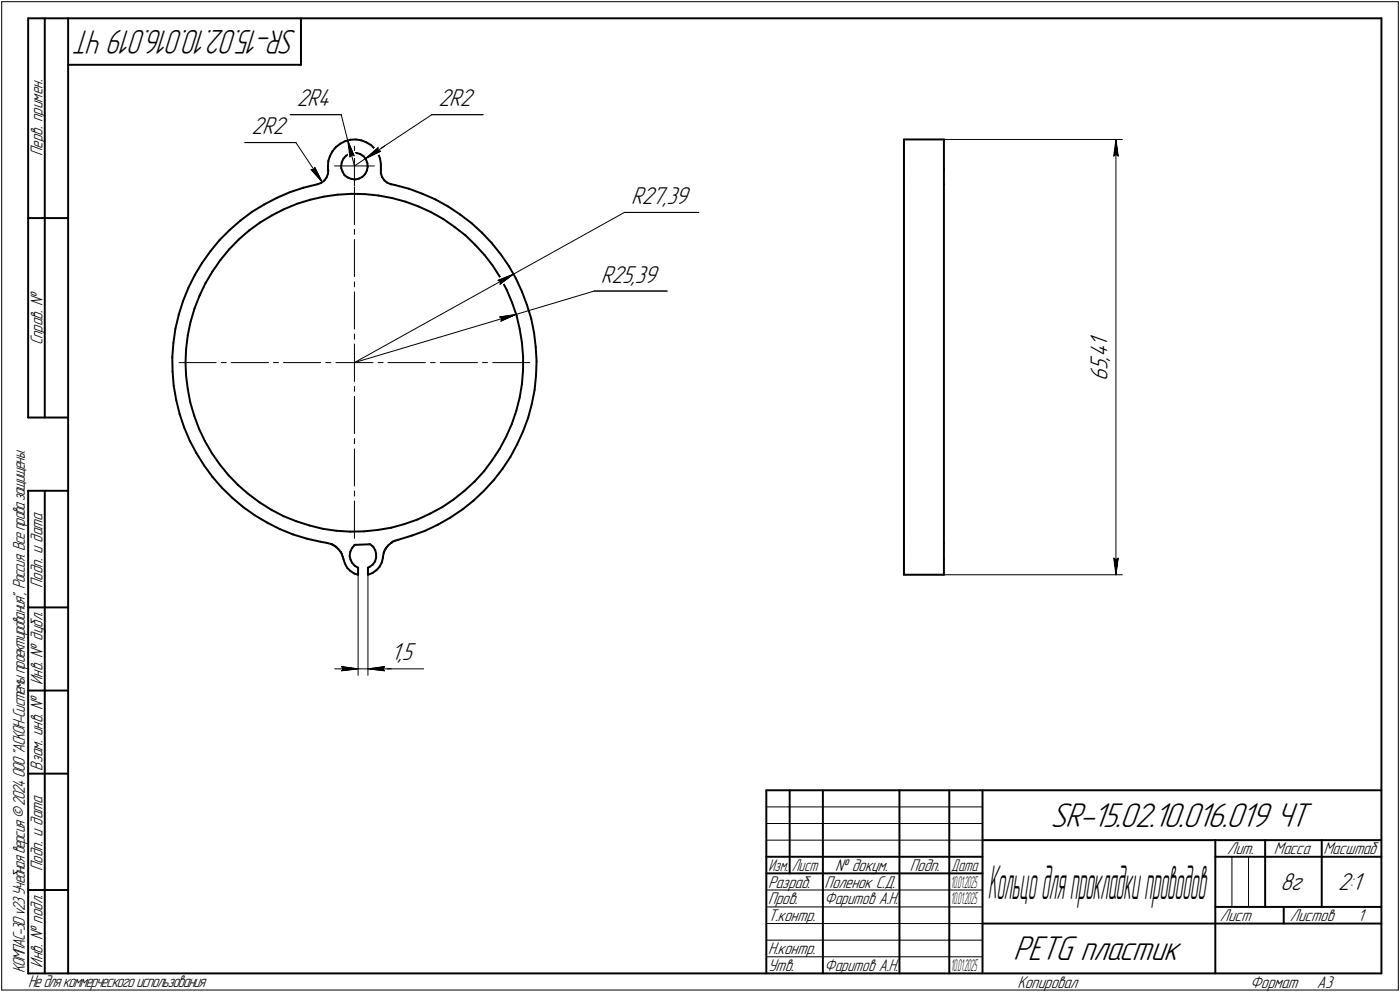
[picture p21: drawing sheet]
<svg xmlns="http://www.w3.org/2000/svg" width="421mm" height="298mm" viewBox="0 0 421 298" stroke-linecap="round" stroke-linejoin="round" font-family="sans-serif">
<defs><g id="words">
<g font-size="14.8">
<text x="297.1" y="270.1">К</text>
<text x="299.7" y="270.1">ольцодляпрокладкипроводов</text>
</g>
<g font-size="10.9">
<text x="315.9" y="248.5">SR-15.02.10.016.019 ЧТ</text>
<text x="304.7" y="288.5">PETG пластик</text>
</g>
<text font-size="10.8" x="89.3" y="9" transform="rotate(-180 89.3 9)">SR-15.02.10.016.019 ЧТ</text>
<g font-size="7.8">
<text x="89.3" y="32">2R4</text>
<text x="131.9" y="32">2R2</text>
<text x="75.7" y="40.3">2R2</text>
<text x="189.8" y="61.3">R27,39</text>
<text x="180.7" y="84.9">R25,39</text>
<text x="333.1" y="107.4" transform="rotate(-90 333.1 107.4)">4</text>
<text x="333.1" y="104.2" transform="rotate(-90 333.1 104.2)">1</text>
<text x="333.1" y="111.2" transform="rotate(-90 333.1 111.2)">5</text>
<text x="333.1" y="108.4" transform="rotate(-90 333.1 108.4)">,</text>
<text x="333.1" y="114.4" transform="rotate(-90 333.1 114.4)">6</text>
<text x="117.7" y="198.4">1,5</text>
<text x="385.1" y="267.5">8г</text>
<text x="402.4" y="267.5">2:1</text>
</g>
<g font-size="5.4">
<text x="12.8" y="46.9" transform="rotate(-90 12.8 46.9)">Перв. примен.</text>
<text x="12.8" y="103.8" transform="rotate(-90 12.8 103.8)">Справ. !</text>
<text x="12.8" y="176.7" transform="rotate(-90 12.8 176.7)">Подп. и дата</text>
<text x="12.8" y="205.8" transform="rotate(-90 12.8 205.8)">Инв. ! дубл.</text>
<text x="12.8" y="231.6" transform="rotate(-90 12.8 231.6)">Взам. инв. !</text>
<text x="369.1" y="256.8">Лит.</text>
<text x="383.1" y="256.8">Масса</text>
<text x="398" y="256.8">Масштаб</text>
<text x="12.8" y="261.7" transform="rotate(-90 12.8 261.7)">Подп. и дата</text>
<text x="251.2" y="261.8">! докум.</text>
<text x="273.6" y="261.8">Подп.</text>
<text x="231" y="266.8">Разраб.</text>
<text x="248" y="266.8">Поленок С.Д.</text>
<text x="231" y="271.8">Пров.</text>
<text x="248" y="271.8">Фаритов А.Н.</text>
<text x="231" y="276.8">Т.контр.</text>
<text x="366.9" y="276.8">Лист</text>
<text x="387.9" y="276.8">Листов</text>
<text x="408.4" y="276.8">1</text>
<text x="231" y="286.8">Н.контр.</text>
<text x="7.5" y="292.5" transform="rotate(-90 7.5 292.5)">КОМПАС-3Dv23Учебнаяверсия©2024ООО&quot;АСКОН-Системыпроектирования&quot;, Россия. Всеправазащищены.</text>
<text x="12.8" y="290.8" transform="rotate(-90 12.8 290.8)">Инв. ! подл.</text>
<text x="231" y="291.8">Утв.</text>
<text x="248" y="291.8">Фаритов А.Н.</text>
<text x="8.5" y="296.7">Недлякоммерческогоиспользования</text>
<text x="306" y="296.8">Копировал</text>
<text x="376" y="296.8">Формат</text>
<text x="396" y="296.8">A3</text>
</g>
<g font-size="5.3">
<text x="231.1" y="261.8">Изм.</text>
<text x="238.1" y="261.8">Лист</text>
<text x="286.1" y="261.8">Дата</text>
</g>
<g font-size="5.1">
<text x="286" y="266.8">1</text>
<text x="286.7" y="266.8">0.01.2025</text>
<text x="286" y="271.8">1</text>
<text x="286.7" y="271.8">0.01.2025</text>
<text x="286" y="291.8">1</text>
<text x="286.7" y="291.8">0.01.2025</text>
</g>
</g></defs>
<g fill="none" stroke="#000" stroke-width=".59">
<path d="M8.5 5.5v120zM8.5 5.5h12zM13.5 5.5v120zM20.5 5.5v287zM20.5 5.5h395zM20.5 19.5h70zM90.5 5.5v14zM415.5 5.5v287zM83.3 59.4l3.9-1.7zM87.2 57.7l4.2-1.3zM91.4 56.4l4.1-1zM95.5 55.4l1.1-.5z"/>
<path d="M96.6 54.9l.9-.6zM97.4 59.1l4.1-.6zM98.2 53.3l-.7 1zM98.6 52.2l-.4 1.1zM98.6 51l.1 .1zM98.6 50.1v.9zM98.7 51.1l-.1 1.1zM98.7 48.4l-.1 1.7zM99.2 46.9l-.5 1.5zM100 45.5l-.8 1.4zM101 44.2l1.4-1zM101 44.2l-1 1.3z"/>
<path d="M101.5 58.5l4.2-.2zM102.4 43.2l1.4-.8zM102.6 50.5l.4 1.1zM102.6 49.9v.6zM102.8 48.8l-.2 1.1zM103 51.6l.6 1.1zM103.3 47.7l-.5 1.1zM103.6 52.7l1 .6zM103.8 42.4l1.6-.4zM104.1 46.8l-.8 .9zM104.1 46.8l.9-.6zM104.6 53.3l1.1 .5z"/>
<path d="M105 46.2l1.2-.2zM105.4 42l1.6-.1zM105.7 58.3h4zM105.7 53.8l1.1 .1zM106.2 46h1.1zM106.8 53.9l1.1-.2zM107 41.9l1.6 .3zM107.3 46l1.1 .3zM107.9 53.7l1.1-.5zM108.4 46.3l1 .7zM108.6 42.2l1.6 .6zM109.4 47l.7 .9z"/>
<path d="M109.7 58.3l4.2 .5zM109.8 52.3l-.8 .9zM110.1 47.9l.4 1.1zM110.2 42.8l1.4 .8zM110.3 51.3l-.5 1zM110.5 49l.1 1.1zM110.6 50.1l-.3 1.2zM111.6 43.6l1.2 1.2zM112.8 44.8l.9 1.3zM113.7 46.1l.6 1.6zM113.9 58.8l4 .7zM114.3 47.7l.3 1.6z"/>
<path d="M114.6 49.3v1.7zM114.6 51v1.1zM114.6 52.1l.3 1.1zM114.9 53.2l.7 1zM115.6 54.2l.8 .7zM116.4 54.9l1.1 .5zM117.5 55.4h.2zM117.7 55.4l1.2 .2zM117.9 59.5l4.1 1.1zM118.9 55.6l4.1 1.1zM123 56.7l4.1 1.6zM127.1 58.3l3.9 1.6z"/>
<path d="M131 59.9l3.8 2.2zM271.9 41.9h12zM271.9 41.9v9.1zM271.9 55.4v107.8zM271.9 51v4.4zM283.9 55.4v107.8zM283.9 51v4.4zM283.9 41.9v9.1zM8.5 65.5h12zM60.8 79l-2.2 3.6zM63.3 75.4l-2.5 3.6zM66 72.1l-2.7 3.3z"/>
<path d="M66.3 78.1l-2.4 3.4zM68.9 74.9l-2.6 3.2zM69.1 69.1l3.2-2.8zM69.1 69.1l-3.1 3zM71.8 72l-2.9 2.9zM71.8 72l3.1-2.7zM72.3 66.3l3.5-2.6zM74.9 69.3l3.4-2.5zM75.8 63.7l3.6-2.2zM78.3 66.8l3.6-2.1zM79.4 61.5l3.9-2.1zM81.9 64.7l3.6-1.9z"/>
<path d="M85.5 62.8l3.9-1.6zM89.4 61.2l3.9-1.2zM93.3 60l4.1-.9zM122 60.6l3.9 1.5zM125.9 62.1l3.7 1.7zM129.6 63.8l3.7 2zM133.3 65.8l3.4 2.4zM134.8 62.1l3.5 2.3zM136.7 68.2l3.3 2.5zM138.3 64.4l3.5 2.7zM140 70.7l2.9 2.9zM141.8 67.1l3.1 2.8z"/>
<path d="M142.9 73.6l2.8 3zM144.9 69.9l3 3.2zM145.7 76.6l2.6 3.3zM147.9 73.1l2.7 3.4zM148.3 79.9l2.2 3.5zM150.6 76.5l2.5 3.5zM52.7 98.8l-.5 4.2zM53.8 94.6l-1.1 4.2zM55 90.5l-1.2 4.1zM56.6 86.5l-1.6 4zM57.3 96.7l-.8 4.1zM58.5 92.7l-1.2 4z"/>
<path d="M58.6 82.6l-2 3.9zM60 88.8l-1.5 3.9zM61.8 85.1l-1.8 3.7zM63.9 81.5l-2.1 3.6zM150.5 83.4l1.9 3.7zM152.4 87.1l1.6 3.8zM153.1 80l2.1 3.7zM154 90.9l1.4 3.9zM155.2 83.7l1.8 3.9zM155.4 94.8l.9 4.1zM156.3 98.9l.7 4.1zM157 87.6l1.5 4.1z"/>
<path d="M158.5 91.7l1.3 4.1zM159.8 95.8l.8 4.2zM160.6 100l.5 4.3zM51.8 107.4l.1 4.3zM51.9 111.7l.3 4.2zM52.2 103l-.4 4.4zM52.2 115.9l.8 4.3zM55.8 109l.2 3.9zM56 104.9l-.2 4.1zM56 112.9l.5 4zM56.5 100.8l-.5 4.1zM56.5 116.9l.7 4.1z"/>
<path d="M156.3 119.5l-1 3.9zM157 103l.3 4.1zM157 115.4l-.7 4.1zM157.3 107.1v4.2zM157.3 111.3l-.3 4.1zM160.8 117.2l-.9 4.2zM161.1 104.3l.3 4.2zM161.2 112.9l-.4 4.3zM161.4 108.5l-.2 4.4zM8.5 125.5h12zM53 120.2l1 4.2zM54 124.4l1.4 4z"/>
<path d="M55.4 128.4l1.7 4zM57.1 132.4l2 3.8zM57.2 121l1.2 4zM58.4 125l1.5 3.9zM59.1 136.2l2.3 3.7zM59.9 128.9l1.7 3.7zM61.4 139.9l2.5 3.4zM61.6 132.6l2.2 3.6zM63.8 136.2l2.3 3.4zM66.1 139.6l2.6 3.2zM148 138.3l-2.5 3.3zM150.3 134.9l-2.3 3.4z"/>
<path d="M152.2 131.2l-1.9 3.7zM153.5 137.3l-2.4 3.6zM153.9 127.4l-1.7 3.8zM155.3 123.4l-1.4 4zM155.5 133.5l-2 3.8zM157.3 129.6l-1.8 3.9zM158.8 125.6l-1.5 4zM159.9 121.4l-1.1 4.2zM8.5 147.5v145zM8.5 147.5h12zM13.5 147.5v145zM63.9 143.3l2.8 3.3z"/>
<path d="M66.7 146.6l3.1 3zM68.7 142.8l2.9 3zM69.8 149.6l3.4 2.8zM71.6 145.8l3.2 2.7zM73.2 152.4l3.4 2.5zM74.8 148.5l3.3 2.5zM76.6 154.9l3.7 2.2zM78.1 151l3.4 2.2zM80.3 157.1l3.9 1.9zM81.5 153.2l3.8 1.9zM84.2 159l3.9 1.6zM85.3 155.1l3.8 1.5z"/>
<path d="M89.1 156.6l3.9 1.3zM93 157.9l4.1 1zM97.1 158.9l4.1 .6zM101.2 159.5l4.1 .3zM105.3 159.8l4.2-.1zM109.5 159.7l4.1-.4zM113.6 159.3l4.1-.7zM117.7 158.6l4-1.1zM121.7 157.5l3.9-1.4zM125.6 156.1l3.8-1.8zM127.8 159.5l3.9-1.9zM129.4 154.3l3.6-1.9z"/>
<path d="M131.7 157.6l3.8-2.1zM133 152.4l3.4-2.3zM135.5 155.5l3.6-2.4zM136.4 150.1l3.3-2.6zM139.1 153.1l3.3-2.6zM139.7 147.5l3-2.8zM142.4 150.5l3.1-3zM145.5 141.6l-2.8 3.1zM148.5 144.3l-3 3.2zM151.1 140.9l-2.6 3.4zM88.1 160.6l4.2 1.3zM92.3 161.9l4.1 .9z"/>
<path d="M96.4 162.8l1.9 .4zM98.3 163.2l1.4 .3zM99.7 163.5h.1M99.7 163.6h.1M99.8 163.6l.2 .1zM100 163.7l.4 .2zM100.4 163.9l.4 .3zM100.8 164.2h.1M100.9 164.3h.2zM101.1 164.3l.2 .2zM101.3 164.5l.4 .4zM101.7 164.9l.7 1z"/>
<path d="M102.4 165.9h.1M102.5 165.9l.1 .2zM102.6 166.1l.2 .4zM102.8 166.5l.2 .7zM103 167.2l.3 .8zM103.3 168l.4 1.3zM103.7 169.3l.7 1.3zM104.4 170.6l1 1zM105.2 167l.2 1.1zM105.3 165.9l-.1 1.1zM105.4 171.6l1.2 .8zM105.4 168.1l.5 1.1z"/>
<path d="M105.8 164.8l-.5 1.1zM105.9 169.2l.8 .8zM106.5 163.9l-.7 .9zM106.5 163.9l.2-.2zM106.6 172.4l1.1 .3zM106.7 163.7l4.3-.1zM106.7 170l1 .6zM107.7 170.6v2.1zM110.7 170.6v2.1zM110.7 170.6l.5-.3zM110.7 172.7l1.3-.5zM111 163.6h.3z"/>
<path d="M111.2 170.3l.9-.6zM111.3 163.6l1 .7zM112 172.2l1.2-.8zM112.3 164.3l.6 1.1zM112.8 168.7l-.7 1zM112.9 165.4l.2 1.1zM113.1 166.5v1.1zM113.1 167.6l-.3 1.1zM114.1 170.3l-.9 1.1zM114.8 169.1l-.7 1.2zM115.1 167.7l-.3 1.4zM115.1 167.5v.2z"/>
<path d="M115.4 166.1l-.3 1.4zM115.4 166.1h.1M115.5 166.1h.1M115.5 166h.1M115.6 165.7l-.1 .2zM115.7 165.3l-.1 .4zM116 164.8l-.3 .5zM116 164.8h.1M116.1 164.8h.1M116.2 164.6l-.1 .2zM116.2 164.6l.1-.2zM116.8 163.9l-.5 .5z"/>
<path d="M116.8 163.9l.8-.7zM117.6 163.2h.1M117.7 163.2h.1M117.7 163.1l.2-.1zM117.9 163l.3-.3zM118.2 162.7l.7-.2zM118.9 162.5l.8-.3zM119.7 162.2l4.2-1.2zM123.9 161l3.9-1.5zM271.9 172.7h12zM271.9 168v4.7zM271.9 163.2v4.8z"/>
<path d="M283.9 163.2v4.8zM283.9 168v4.7zM8.5 182.5h12zM8.5 207.5h12zM8.5 232.5h12zM230.5 237.5h185zM230.5 237.5v55zM237.5 237.5v25zM247.5 237.5v55zM270.5 237.5v55zM285.5 237.5v55zM295.5 237.5v55z"/>
<path d="M230.5 257.5h65zM295.5 252.5h120zM365.5 252.5v40zM365.5 257.5h15zM380.5 252.5v20zM380.5 257.5h35zM397.5 252.5v20zM8.5 267.5h12zM230.5 262.5h65zM295.5 277.5h70zM365.5 277.5h50zM365.5 272.5h50z"/>
<path d="M386.1 272.5v5zM8.5 292.5h12zM20.5 292.5h395z"/>
</g>
<g fill="none" stroke="#000" stroke-width=".3">
<path d="M.5 .5v297zM.5 .5h420zM420.5 .5v297zM87.3 34.5h15.3zM102.6 34.5l2 7.7zM129.9 34.5h15.4zM73.7 42.8h15.3zM89 42.8l7.9 12zM93.6 51l3.3 3.8zM93.6 51l.8 .1zM94.7 50.3l-.3 .8zM94.7 50.3l2.2 4.5z"/>
<path d="M100.6 49.9h6zM104.6 42.2l1.9 4.6zM104.6 42.2l.6 5zM104.6 42.2l2 7.7zM105.7 46.5l.8 .3zM105.7 46.5l-.5 .7zM106.6 56.2v11.3zM106.6 49.9h6zM106.6 49.9v6zM106.6 43.9v6zM106.6 49.9l3.3-2.2zM109.9 47.7l20-13.2z"/>
<path d="M109.9 47.7l4.6-2.2zM109.9 47.7l3.8-3.3zM109.9 47.7l5.8-3.8zM113.7 45.2l.8 .3zM113.7 44.4v.8zM283.9 41.9h53.7zM334.9 46.9l.7-.5zM335.6 41.9l.7 5zM335.6 46.4l.7 .5zM335.6 41.9l-.7 5zM335.6 41.9v130.8zM106.6 68.9v1.5z"/>
<path d="M106.6 72v11.1zM187.8 63.8h22.3zM106.6 84.7v1.5zM106.6 87.7v11.2zM149.8 84.2l.7 .4zM149.8 84.2l4.6-1.8zM150.3 95.2l.7 .6zM150.3 95.2l4.9-.7zM150.4 85.4l4-3zM150.5 84.6l-.1 .8zM150.6 96.5l4.6-2zM151 95.8l-.4 .7z"/>
<path d="M154.4 82.4l33.4-18.6zM155.2 94.5l23.5-7zM178.7 87.5h22zM53.8 109h11.2zM66.5 109h1.6zM69.5 109h11.3zM82.2 109h1.5zM85.3 109h11.1zM98 109h1.5zM101 109h5.6zM106.6 109h5.6zM106.6 119.1v11.2z"/>
<path d="M106.6 116.1v1.5zM106.6 109v5.6zM106.6 100.4v1.5zM106.6 103.4v5.6zM106.6 109l48.6-14.5zM106.6 109l47.8-26.6zM113.7 109h1.5zM116.7 109h11.2zM129.5 109h1.4zM132.4 109h11.2zM145.1 109h1.5zM148.2 109h11.1z"/>
<path d="M106.6 134.9v11.1zM106.6 131.8v1.5zM106.6 150.5v11.3zM106.6 147.6v1.5zM107.7 172.7v30.2zM110.7 172.7v30.2zM283.9 172.7h53.7zM334.9 167.7l.7 5zM334.9 167.7l.7 .5zM335.6 168.2l.7-.5zM336.3 167.7l-.7 5zM100.7 201h7z"/>
<path d="M102.7 200.3l5 .7zM102.7 200.3l.5 .7zM102.7 201.6l5-.6zM103.2 201l-.5 .6zM107.7 201h3zM110.7 201h5zM110.7 201l5 .6zM110.7 201l5-.7zM110.7 201h7zM115.1 201l.6 .6zM115.7 201h11.7zM115.7 200.3l-.6 .7z"/>
<path d="M230.5 247.5h65zM230.5 252.5h65zM230.5 242.5h65zM370.5 257.5v15zM375.5 257.5v15zM230.5 267.5h65zM230.5 272.5h65zM230.5 277.5h65zM.5 297.5h420zM230.5 282.5h65zM230.5 287.5h65z"/>
</g>
<g fill="#fff" stroke="#fff" stroke-width=".3">
<path d="M152.8 94.4h1.5zM152.3 94.5h2.9zM151.8 94.6h3.3zM151.2 94.7h3.8zM150.7 94.7h4.2zM150.2 94.8h4.7zM149.6 94.9h5.1zM149.7 95h4.9zM149.7 95.1h4.8zM149.7 95.2h4.7zM149.8 95.2h4.5zM149.8 95.3h4.4zM149.8 95.4h4.3zM149.8 95.5h4.2zM149.9 95.6h4zM149.9 95.7h3.9zM149.9 95.8h3.7zM149.9 95.8h3.5zM149.9 95.9h3.3zM149.9 96h3.1zM149.9 96.1h2.9zM150 96.2h2.7zM150 96.3h2.5zM150 96.4h2.2zM150.1 96.4h2zM150.1 96.5h1.8zM150.1 96.6h1.5zM150.2 96.7h1.3zM150.2 96.8h1.1zM150.2 96.9h.9zM150.3 96.9h.6zM150.3 97h.4zM150.3 97.1h.2z"/>
<path d="M180.8 79.3h17.9zM180.8 79.4h17.9zM180.8 79.5h17.9zM180.8 79.6h17.9zM180.8 79.7h17.9zM180.8 79.8h17.9zM180.8 79.8h17.9zM180.8 79.9h17.9zM180.8 80h17.9zM180.8 80.1h17.9zM180.8 80.2h17.9zM180.8 80.3h17.9zM180.8 80.3h17.9zM180.8 80.4h17.9zM180.8 80.5h17.9zM180.8 80.6h17.9zM180.8 80.7h17.9zM180.8 80.8h17.9zM180.8 80.9h17.9zM180.8 80.9h17.9zM180.8 81h17.9zM180.8 81.1h17.9zM180.8 81.2h17.9zM180.8 81.3h17.9zM180.8 81.4h17.9zM180.8 81.4h17.9zM180.8 81.5h17.9zM180.8 81.6h17.9zM180.8 81.7h17.9zM180.8 81.8h17.9zM180.8 81.9h17.9zM180.8 82h17.9zM180.8 82h17.9zM180.8 82.1h17.9zM180.8 82.2h17.9zM180.8 82.3h17.9zM180.8 82.4h17.9zM180.8 82.5h17.9zM180.8 82.5h17.9zM180.8 82.6h17.9zM180.8 82.7h17.9zM180.8 82.8h17.9zM180.8 82.9h17.9zM180.8 83h17.9zM180.8 83.1h17.9zM180.8 83.1h17.9zM180.8 83.2h17.9zM180.8 83.3h17.9zM180.8 83.4h17.9zM180.8 83.5h17.9zM180.8 83.6h17.9zM180.8 83.7h17.9zM180.8 83.7h17.9zM180.8 83.8h17.9zM180.8 83.9h17.9zM180.8 84h17.9zM180.8 84.1h17.9zM180.8 84.2h17.9zM180.8 84.2h17.9zM180.8 84.3h17.9zM180.8 84.4h17.9zM180.8 84.5h17.9zM180.8 84.6h17.9zM180.8 84.7h17.9zM180.8 84.8h17.9zM180.8 84.8h17.9zM180.8 84.9h17.9zM180.8 85h17.9zM180.8 85.1h17.9zM180.8 85.2h17.9zM180.8 85.3h17.9zM180.8 85.3h17.9zM180.8 85.4h17.9zM180.8 85.5h17.9zM180.8 85.6h17.9zM180.8 85.7h17.9zM180.8 85.8h17.9zM180.8 85.9h17.9zM180.8 85.9h17.9zM180.8 86h17.9zM180.8 86.1h17.9zM180.8 86.2h17.9zM180.8 86.3h17.9zM180.8 86.4h17.9z"/>
<path d="M153.8 82.5h.6zM153.2 82.5h1.1zM152.6 82.6h1.7zM152.4 82.7h1.8zM152.1 82.8h2.1zM152 82.9h2.1zM151.7 83h2.3zM151.5 83.1h2.4zM151.3 83.1h2.5zM151 83.2h2.8zM150.8 83.3h3zM150.6 83.4h3.1zM150.4 83.5h3.2zM150.2 83.6h3.4zM149.9 83.7h3.6zM149.7 83.7h3.7zM149.5 83.8h3.8zM149.3 83.9h3.9zM149 84h4.2zM149.1 84.1h4zM149.2 84.2h3.7zM149.2 84.2h3.6zM149.3 84.3h3.4zM149.3 84.4h3.3zM149.4 84.5h3.1zM149.4 84.6h2.9zM149.4 84.7h2.8zM149.4 84.8h2.7zM149.5 84.8h2.5zM149.5 84.9h2.4zM149.6 85h2.1zM149.6 85.1h2zM149.7 85.2h1.9zM149.8 85.3h1.6zM149.8 85.3h1.5zM149.9 85.4h1.3zM149.9 85.5h1.1zM149.9 85.6h1.1zM150 85.7h.8zM150 85.8h.7zM150.1 85.9h.5zM150.1 85.9h.4zM150.2 86h.2z"/>
<path d="M189.8 55.7h18.4zM189.8 55.8h18.4zM189.8 55.9h18.4zM189.8 56h18.4zM189.8 56h18.4zM189.8 56.1h18.4zM189.8 56.2h18.4zM189.8 56.3h18.4zM189.8 56.4h18.4zM189.8 56.5h18.4zM189.8 56.6h18.4zM189.8 56.6h18.4zM189.8 56.7h18.4zM189.8 56.8h18.4zM189.8 56.9h18.4zM189.8 57h18.4zM189.8 57.1h18.4zM189.8 57.1h18.4zM189.8 57.2h18.4zM189.8 57.3h18.4zM189.8 57.4h18.4zM189.8 57.5h18.4zM189.8 57.6h18.4zM189.8 57.7h18.4zM189.8 57.7h18.4zM189.8 57.8h18.4zM189.8 57.9h18.4zM189.8 58h18.4zM189.8 58.1h18.4zM189.8 58.2h18.4zM189.8 58.3h18.4zM189.8 58.3h18.4zM189.8 58.4h18.4zM189.8 58.5h18.4zM189.8 58.6h18.4zM189.8 58.7h18.4zM189.8 58.8h18.4zM189.8 58.8h18.4zM189.8 58.9h18.4zM189.8 59h18.4zM189.8 59.1h18.4zM189.8 59.2h18.4zM189.8 59.3h18.4zM189.8 59.4h18.4zM189.8 59.4h18.4zM189.8 59.5h18.4zM189.8 59.6h18.4zM189.8 59.7h18.4zM189.8 59.8h18.4zM189.8 59.9h18.4zM189.8 59.9h18.4zM189.8 60h18.4zM189.8 60.1h18.4zM189.8 60.2h18.4zM189.8 60.3h18.4zM189.8 60.4h18.4zM189.8 60.5h18.4zM189.8 60.5h18.4zM189.8 60.6h18.4zM189.8 60.7h18.4zM189.8 60.8h18.4zM189.8 60.9h18.4zM189.8 61h18.4zM189.8 61h18.4zM189.8 61.1h18.4zM189.8 61.2h18.4zM189.8 61.3h18.4zM189.8 61.4h18.4zM189.8 61.5h18.4zM189.8 61.6h18.4zM189.8 61.6h18.4zM189.8 61.7h18.4zM189.8 61.8h18.4zM189.8 61.9h18.4zM189.8 62h18.4zM189.8 62.1h18.4zM189.8 62.1h18.4zM189.8 62.2h18.4zM189.8 62.3h18.4zM189.8 62.4h18.4zM189.8 62.5h18.4zM189.8 62.6h18.4zM189.8 62.7h18.4zM189.8 62.7h18.4z"/>
<path d="M113.8 43.7h.2zM113.7 43.8h.3zM113.6 43.9h.4zM113.5 43.9h.6zM113.5 44h.7zM113.3 44.1h.9zM113.2 44.2h1.1zM113.1 44.3h1.2zM113 44.4h1.4zM112.9 44.4h1.6zM112.9 44.5h1.6zM112.7 44.6h1.9zM112.6 44.7h2zM112.5 44.8h2.1zM112.4 44.9h2.3zM112.4 45h2.3zM112.3 45h2.5zM112.1 45.1h2.8zM112 45.2h2.9zM111.9 45.3h3.1zM111.8 45.4h3.3zM111.8 45.5h3.3zM111.7 45.6h3.4zM111.5 45.6h3.7zM111.4 45.7h3.8zM111.3 45.8h3.8zM111.3 45.9h3.6zM111.2 46h3.5zM111 46.1h3.6zM111 46.1h3.4zM110.9 46.2h3.3zM110.8 46.3h3.2zM110.8 46.4h3.1zM110.7 46.5h3zM110.7 46.6h2.8zM110.7 46.7h2.6zM110.6 46.7h2.5zM110.5 46.8h2.4zM110.5 46.9h2.3zM110.4 47h2.2zM110.3 47.1h2.1zM110.3 47.2h2zM110.2 47.2h1.9zM110.2 47.3h1.6zM110.2 47.4h1.2zM110.1 47.5h.8zM110 47.6h.4z"/>
<path d="M131.9 26.3h11.4zM131.9 26.4h11.4zM131.9 26.5h11.4zM131.9 26.6h11.4zM131.9 26.7h11.4zM131.9 26.8h11.4zM131.9 26.8h11.4zM131.9 26.9h11.4zM131.9 27h11.4zM131.9 27.1h11.4zM131.9 27.2h11.4zM131.9 27.3h11.4zM131.9 27.3h11.4zM131.9 27.4h11.4zM131.9 27.5h11.4zM131.9 27.6h11.4zM131.9 27.7h11.4zM131.9 27.8h11.4zM131.9 27.9h11.4zM131.9 27.9h11.4zM131.9 28h11.4zM131.9 28.1h11.4zM131.9 28.2h11.4zM131.9 28.3h11.4zM131.9 28.4h11.4zM131.9 28.4h11.4zM131.9 28.5h11.4zM131.9 28.6h11.4zM131.9 28.7h11.4zM131.9 28.8h11.4zM131.9 28.9h11.4zM131.9 29h11.4zM131.9 29h11.4zM131.9 29.1h11.4zM131.9 29.2h11.4zM131.9 29.3h11.4zM131.9 29.4h11.4zM131.9 29.5h11.4zM131.9 29.5h11.4zM131.9 29.6h11.4zM131.9 29.7h11.4zM131.9 29.8h11.4zM131.9 29.9h11.4zM131.9 30h11.4zM131.9 30.1h11.4zM131.9 30.1h11.4zM131.9 30.2h11.4zM131.9 30.3h11.4zM131.9 30.4h11.4zM131.9 30.5h11.4zM131.9 30.6h11.4zM131.9 30.6h11.4zM131.9 30.7h11.4zM131.9 30.8h11.4zM131.9 30.9h11.4zM131.9 31h11.4zM131.9 31.1h11.4zM131.9 31.2h11.4zM131.9 31.2h11.4zM131.9 31.3h11.4zM131.9 31.4h11.4zM131.9 31.5h11.4zM131.9 31.6h11.4zM131.9 31.7h11.4zM131.9 31.7h11.4zM131.9 31.8h11.4zM131.9 31.9h11.4zM131.9 32h11.4zM131.9 32.1h11.4zM131.9 32.2h11.4zM131.9 32.3h11.4zM131.9 32.3h11.4zM131.9 32.4h11.4zM131.9 32.5h11.4zM131.9 32.6h11.4zM131.9 32.7h11.4zM131.9 32.8h11.4zM131.9 32.9h11.4zM131.9 32.9h11.4zM131.9 33h11.4zM131.9 33.1h11.4zM131.9 33.2h11.4zM131.9 33.3h11.4zM131.9 33.4h11.4zM131.9 33.4h11.4z"/>
<path d="M117.7 192.9h7.8zM117.7 193h7.8zM117.7 193h7.8zM117.7 193.1h7.8zM117.7 193.2h7.8zM117.7 193.3h7.8zM117.7 193.4h7.8zM117.7 193.5h7.8zM117.7 193.5h7.8zM117.7 193.6h7.8zM117.7 193.7h7.8zM117.7 193.8h7.8zM117.7 193.9h7.8zM117.7 194h7.8zM117.7 194.1h7.8zM117.7 194.1h7.8zM117.7 194.2h7.8zM117.7 194.3h7.8zM117.7 194.4h7.8zM117.7 194.5h7.8zM117.7 194.6h7.8zM117.7 194.6h7.8zM117.7 194.7h7.8zM117.7 194.8h7.8zM117.7 194.9h7.8zM117.7 195h7.8zM117.7 195.1h7.8zM117.7 195.2h7.8zM117.7 195.2h7.8zM117.7 195.3h7.8zM117.7 195.4h7.8zM117.7 195.5h7.8zM117.7 195.6h7.8zM117.7 195.7h7.8zM117.7 195.7h7.8zM117.7 195.8h7.8zM117.7 195.9h7.8zM117.7 196h7.8zM117.7 196.1h7.8zM117.7 196.2h7.8zM117.7 196.3h7.8zM117.7 196.3h7.8zM117.7 196.4h7.8zM117.7 196.5h7.8zM117.7 196.6h7.8zM117.7 196.7h7.8zM117.7 196.8h7.8zM117.7 196.8h7.8zM117.7 196.9h7.8zM117.7 197h7.8zM117.7 197.1h7.8zM117.7 197.2h7.8zM117.7 197.3h7.8zM117.7 197.4h7.8zM117.7 197.4h7.8zM117.7 197.5h7.8zM117.7 197.6h7.8zM117.7 197.7h7.8zM117.7 197.8h7.8zM117.7 197.9h7.8zM117.7 198h7.8zM117.7 198h7.8zM117.7 198.1h7.8zM117.7 198.2h7.8zM117.7 198.3h7.8zM117.7 198.4h7.8zM117.7 198.5h7.8zM117.7 198.5h7.8zM117.7 198.6h7.8zM117.7 198.7h7.8zM117.7 198.8h7.8zM117.7 198.9h7.8zM117.7 199h7.8zM117.7 199.1h7.8zM117.7 199.1h7.8zM117.7 199.2h7.8zM117.7 199.3h7.8zM117.7 199.4h7.8zM117.7 199.5h7.8zM117.7 199.6h7.8zM117.7 199.6h7.8zM117.7 199.7h7.8zM117.7 199.8h7.8zM117.7 199.9h7.8z"/>
<path d="M115.6 199.8h.6zM115 199.9h1.2zM114.3 200h1.9zM113.7 200.1h2.5zM113.1 200.2h3.1zM112.4 200.2h3.8zM112.3 200.3h3.9zM112.1 200.4h4.1zM111.8 200.5h4.4zM111.7 200.6h4.5zM111.5 200.7h4.7zM111.3 200.7h4.9zM111.1 200.8h5.1zM110.9 200.9h5.3zM110.7 201h5.5zM110.9 201.1h5.3zM111.2 201.2h5zM111.3 201.3h4.9zM111.6 201.3h4.6zM111.8 201.4h4.4zM112 201.5h4.2zM112.3 201.6h3.9zM112.4 201.7h3.8zM113.1 201.8h3.1zM113.7 201.8h2.5zM114.3 201.9h1.9zM115 202h1.2zM115.6 202.1h.6z"/>
<path d="M102.2 199.8h.7zM102.2 199.9h1.3zM102.2 200h1.9zM102.2 200.1h2.5zM102.2 200.2h3.1zM102.2 200.2h3.7zM102.2 200.3h4zM102.2 200.4h4.1zM102.2 200.5h4.3zM102.2 200.6h4.6zM102.2 200.7h4.7zM102.2 200.7h4.9zM102.2 200.8h5.2zM102.2 200.9h5.3zM102.2 201h5.5zM102.2 201.1h5.3zM102.2 201.2h5.1zM102.2 201.3h4.9zM102.2 201.3h4.6zM102.2 201.4h4.4zM102.2 201.5h4.2zM102.2 201.6h4zM102.2 201.7h3.7zM102.2 201.8h3.1zM102.2 201.8h2.5zM102.2 201.9h1.9zM102.2 202h1.3zM102.2 202.1h.7z"/>
<path d="M94.8 49.6h.2zM94.7 49.7h.3zM94.6 49.8h.5zM94.4 49.9h.7zM94.3 50h.9zM94.1 50h1.1zM94.1 50.1h1.1zM93.9 50.2h1.3zM93.8 50.3h1.5zM93.6 50.4h1.7zM93.6 50.5h1.8zM93.4 50.5h2zM93.3 50.6h2.2zM93.1 50.7h2.4zM93 50.8h2.6zM92.9 50.9h2.7zM93 51h2.7zM93 51.1h2.7zM93.1 51.1h2.7zM93.2 51.2h2.6zM93.3 51.3h2.5zM93.4 51.4h2.4zM93.5 51.5h2.3zM93.6 51.6h2.3zM93.6 51.6h2.3zM93.6 51.7h2.4zM93.7 51.8h2.3zM93.8 51.9h2.3zM93.9 52h2.2zM94 52.1h2.2zM94.1 52.2h2.1zM94.1 52.2h2.2zM94.1 52.3h2.2zM94.2 52.4h2.2zM94.3 52.5h2.1zM94.4 52.6h2zM94.5 52.7h1.9zM94.6 52.7h1.9zM94.7 52.8h1.8zM94.7 52.9h1.8zM94.7 53h1.9zM94.8 53.1h1.8zM94.9 53.2h1.7zM95 53.3h1.6zM95.1 53.3h1.6zM95.2 53.4h1.5zM95.2 53.5h1.5zM95.3 53.6h1.4zM95.3 53.7h1.5zM95.5 53.8h1.3zM95.6 53.8h1.2zM95.8 53.9h1zM95.8 54h1zM96 54.1h.9zM96.1 54.2h.8zM96.3 54.3h.6zM96.4 54.4h.5zM96.5 54.4h.4zM96.6 54.5h.3zM96.8 54.6h.1z"/>
<path d="M75.7 34.7h11.3zM75.7 34.8h11.3zM75.7 34.9h11.3zM75.7 35h11.3zM75.7 35.1h11.3zM75.7 35.1h11.3zM75.7 35.2h11.3zM75.7 35.3h11.3zM75.7 35.4h11.3zM75.7 35.5h11.3zM75.7 35.6h11.3zM75.7 35.6h11.3zM75.7 35.7h11.3zM75.7 35.8h11.3zM75.7 35.9h11.3zM75.7 36h11.3zM75.7 36.1h11.3zM75.7 36.2h11.3zM75.7 36.2h11.3zM75.7 36.3h11.3zM75.7 36.4h11.3zM75.7 36.5h11.3zM75.7 36.6h11.3zM75.7 36.7h11.3zM75.7 36.7h11.3zM75.7 36.8h11.3zM75.7 36.9h11.3zM75.7 37h11.3zM75.7 37.1h11.3zM75.7 37.2h11.3zM75.7 37.3h11.3zM75.7 37.3h11.3zM75.7 37.4h11.3zM75.7 37.5h11.3zM75.7 37.6h11.3zM75.7 37.7h11.3zM75.7 37.8h11.3zM75.7 37.8h11.3zM75.7 37.9h11.3zM75.7 38h11.3zM75.7 38.1h11.3zM75.7 38.2h11.3zM75.7 38.3h11.3zM75.7 38.4h11.3zM75.7 38.4h11.3zM75.7 38.5h11.3zM75.7 38.6h11.3zM75.7 38.7h11.3zM75.7 38.8h11.3zM75.7 38.9h11.3zM75.7 38.9h11.3zM75.7 39h11.3zM75.7 39.1h11.3zM75.7 39.2h11.3zM75.7 39.3h11.3zM75.7 39.4h11.3zM75.7 39.5h11.3zM75.7 39.5h11.3zM75.7 39.6h11.3zM75.7 39.7h11.3zM75.7 39.8h11.3zM75.7 39.9h11.3zM75.7 40h11.3zM75.7 40h11.3zM75.7 40.1h11.3zM75.7 40.2h11.3zM75.7 40.3h11.3zM75.7 40.4h11.3zM75.7 40.5h11.3zM75.7 40.6h11.3zM75.7 40.6h11.3zM75.7 40.7h11.3zM75.7 40.8h11.3zM75.7 40.9h11.3zM75.7 41h11.3zM75.7 41.1h11.3zM75.7 41.1h11.3zM75.7 41.2h11.3zM75.7 41.3h11.3zM75.7 41.4h11.3zM75.7 41.5h11.3zM75.7 41.6h11.3zM75.7 41.7h11.3zM75.7 41.7h11.3zM75.7 41.8h11.3z"/>
<path d="M104.6 42.3h.1zM104.6 42.4h.2zM104.6 42.5h.3zM104.6 42.6h.3zM104.6 42.7h.4zM104.6 42.8h.5zM104.5 42.8h.7zM104.5 42.9h.7zM104.5 43h.7zM104.5 43.1h.8zM104.5 43.2h.9zM104.5 43.3h1zM104.5 43.3h1zM104.5 43.4h1.1zM104.4 43.5h1.3zM104.4 43.6h1.3zM104.4 43.7h1.3zM104.4 43.8h1.4zM104.4 43.9h1.4zM104.4 43.9h1.5zM104.4 44h1.5zM104.3 44.1h1.7zM104.4 44.2h1.6zM104.4 44.3h1.6zM104.4 44.4h1.7zM104.4 44.4h1.7zM104.4 44.5h1.8zM104.4 44.6h1.8zM104.4 44.7h1.8zM104.5 44.8h1.8zM104.5 44.9h1.8zM104.5 45h1.8zM104.5 45h1.8zM104.5 45.1h1.9zM104.5 45.2h1.9zM104.5 45.3h1.9zM104.6 45.4h1.9zM104.6 45.5h1.9zM104.6 45.6h2zM104.6 45.6h2zM104.6 45.7h2zM104.6 45.8h2.1zM104.6 45.9h2.1zM104.6 46h2.2zM104.6 46.1h2.2zM104.6 46.1h2.2zM104.6 46.2h2.2zM104.6 46.3h2.2zM104.6 46.4h2.3zM104.6 46.5h2.3zM104.6 46.6h2.4zM104.7 46.7h2.3zM104.7 46.7h2.3zM104.7 46.8h2.4zM104.7 46.9h2.4zM104.7 47h2.5zM104.7 47.1h2.5zM104.7 47.2h2.5zM104.8 47.2h2.1zM104.8 47.3h1.8zM104.8 47.4h1.5zM104.8 47.5h1.2zM104.8 47.6h.9zM104.8 47.7h.6zM104.8 47.8h.4z"/>
<path d="M89.2 26.3h11.4zM89.2 26.4h11.4zM89.2 26.5h11.4zM89.2 26.6h11.4zM89.2 26.7h11.4zM89.2 26.8h11.4zM89.2 26.8h11.4zM89.2 26.9h11.4zM89.2 27h11.4zM89.2 27.1h11.4zM89.2 27.2h11.4zM89.2 27.3h11.4zM89.2 27.3h11.4zM89.2 27.4h11.4zM89.2 27.5h11.4zM89.2 27.6h11.4zM89.2 27.7h11.4zM89.2 27.8h11.4zM89.2 27.9h11.4zM89.2 27.9h11.4zM89.2 28h11.4zM89.2 28.1h11.4zM89.2 28.2h11.4zM89.2 28.3h11.4zM89.2 28.4h11.4zM89.2 28.4h11.4zM89.2 28.5h11.4zM89.2 28.6h11.4zM89.2 28.7h11.4zM89.2 28.8h11.4zM89.2 28.9h11.4zM89.2 29h11.4zM89.2 29h11.4zM89.2 29.1h11.4zM89.2 29.2h11.4zM89.2 29.3h11.4zM89.2 29.4h11.4zM89.2 29.5h11.4zM89.2 29.5h11.4zM89.2 29.6h11.4zM89.2 29.7h11.4zM89.2 29.8h11.4zM89.2 29.9h11.4zM89.2 30h11.4zM89.2 30.1h11.4zM89.2 30.1h11.4zM89.2 30.2h11.4zM89.2 30.3h11.4zM89.2 30.4h11.4zM89.2 30.5h11.4zM89.2 30.6h11.4zM89.2 30.6h11.4zM89.2 30.7h11.4zM89.2 30.8h11.4zM89.2 30.9h11.4zM89.2 31h11.4zM89.2 31.1h11.4zM89.2 31.2h11.4zM89.2 31.2h11.4zM89.2 31.3h11.4zM89.2 31.4h11.4zM89.2 31.5h11.4zM89.2 31.6h11.4zM89.2 31.7h11.4zM89.2 31.7h11.4zM89.2 31.8h11.4zM89.2 31.9h11.4zM89.2 32h11.4zM89.2 32.1h11.4zM89.2 32.2h11.4zM89.2 32.3h11.4zM89.2 32.3h11.4zM89.2 32.4h11.4zM89.2 32.5h11.4zM89.2 32.6h11.4zM89.2 32.7h11.4zM89.2 32.8h11.4zM89.2 32.9h11.4zM89.2 32.9h11.4zM89.2 33h11.4zM89.2 33.1h11.4zM89.2 33.2h11.4zM89.2 33.3h11.4zM89.2 33.4h11.4zM89.2 33.4h11.4z"/>
<path d="M327.5 100.2h7.1zM327.5 100.3h7.1zM327.5 100.4h7.1zM327.5 100.5h7.1zM327.5 100.6h7.1zM327.5 100.7h7.1zM327.5 100.8h7.1zM327.5 100.8h7.1zM327.5 100.9h7.1zM327.5 101h7.1zM327.5 101.1h7.1zM327.5 101.2h7.1zM327.5 101.3h7.1zM327.5 101.3h7.1zM327.5 101.4h7.1zM327.5 101.5h7.1zM327.5 101.6h7.1zM327.5 101.7h7.1zM327.5 101.8h7.1zM327.5 101.9h7.1zM327.5 101.9h7.1zM327.5 102h7.1zM327.5 102.1h7.1zM327.5 102.2h7.1zM327.5 102.3h7.1zM327.5 102.4h7.1zM327.5 102.4h7.1zM327.5 102.5h7.1zM327.5 102.6h7.1zM327.5 102.7h7.1zM327.5 102.8h7.1zM327.5 102.9h7.1zM327.5 103h7.1zM327.5 103h7.1zM327.5 103.1h7.1zM327.5 103.2h7.1zM327.5 103.3h7.1zM327.5 103.4h7.1zM327.5 103.5h7.1zM327.5 103.5h7.1zM327.5 103.6h7.1zM327.5 103.7h7.1zM327.5 103.8h7.1zM327.5 103.9h7.1zM327.5 104h7.1zM327.5 104.1h7.1zM327.5 104.1h7.1zM327.5 104.2h7.1zM327.5 104.3h7.1zM327.5 104.4h7.1zM327.5 104.5h7.1zM327.5 104.6h7.1zM327.5 104.6h7.1zM327.5 104.7h7.1zM327.5 104.8h7.1zM327.5 104.9h7.1zM327.5 105h7.1zM327.5 105.1h7.1zM327.5 105.2h7.1zM327.5 105.2h7.1zM327.5 105.3h7.1zM327.5 105.4h7.1zM327.5 105.5h7.1zM327.5 105.6h7.1zM327.5 105.7h7.1zM327.5 105.7h7.1zM327.5 105.8h7.1zM327.5 105.9h7.1zM327.5 106h7.1zM327.5 106.1h7.1zM327.5 106.2h7.1zM327.5 106.3h7.1zM327.5 106.3h7.1zM327.5 106.4h7.1zM327.5 106.5h7.1zM327.5 106.6h7.1zM327.5 106.7h7.1zM327.5 106.8h7.1zM327.5 106.8h7.1zM327.5 106.9h7.1zM327.5 107h7.1zM327.5 107.1h7.1zM327.5 107.2h7.1zM327.5 107.3h7.1zM327.5 107.4h7.1zM327.5 107.4h7.1zM327.5 107.5h7.1zM327.5 107.6h7.1zM327.5 107.7h7.1zM327.5 107.8h7.1zM327.5 107.9h7.1zM327.5 107.9h7.1zM327.5 108h7.1zM327.5 108.1h7.1zM327.5 108.2h7.1zM327.5 108.3h7.1zM327.5 108.4h7.1zM327.5 108.5h7.1zM327.5 108.5h7.1zM327.5 108.6h7.1zM327.5 108.7h7.1zM327.5 108.8h7.1zM327.5 108.9h7.1zM327.5 109h7.1zM327.5 109.1h7.1zM327.5 109.1h7.1zM327.5 109.2h7.1zM327.5 109.3h7.1zM327.5 109.4h7.1zM327.5 109.5h7.1zM327.5 109.6h7.1zM327.5 109.6h7.1zM327.5 109.7h7.1zM327.5 109.8h7.1zM327.5 109.9h7.1zM327.5 110h7.1zM327.5 110.1h7.1zM327.5 110.2h7.1zM327.5 110.2h7.1zM327.5 110.3h7.1zM327.5 110.4h7.1zM327.5 110.5h7.1zM327.5 110.6h7.1zM327.5 110.7h7.1zM327.5 110.7h7.1zM327.5 110.8h7.1zM327.5 110.9h7.1zM327.5 111h7.1zM327.5 111.1h7.1zM327.5 111.2h7.1zM327.5 111.3h7.1zM327.5 111.3h7.1zM327.5 111.4h7.1zM327.5 111.5h7.1zM327.5 111.6h7.1zM327.5 111.7h7.1zM327.5 111.8h7.1zM327.5 111.8h7.1zM327.5 111.9h7.1zM327.5 112h7.1zM327.5 112.1h7.1zM327.5 112.2h7.1zM327.5 112.3h7.1zM327.5 112.4h7.1zM327.5 112.4h7.1zM327.5 112.5h7.1zM327.5 112.6h7.1zM327.5 112.7h7.1zM327.5 112.8h7.1zM327.5 112.9h7.1zM327.5 112.9h7.1zM327.5 113h7.1zM327.5 113.1h7.1zM327.5 113.2h7.1zM327.5 113.3h7.1zM327.5 113.4h7.1zM327.5 113.5h7.1zM327.5 113.5h7.1zM327.5 113.6h7.1zM327.5 113.7h7.1zM327.5 113.8h7.1zM327.5 113.9h7.1zM327.5 114h7.1zM327.5 114h7.1zM327.5 114.1h7.1zM327.5 114.2h7.1zM327.5 114.3h7.1z"/>
<path d="M335.5 42.2h.3zM335.5 42.2h.3zM335.4 42.3h.5zM335.4 42.4h.5zM335.4 42.5h.5zM335.4 42.6h.6zM335.4 42.7h.6zM335.3 42.8h.7zM335.3 42.8h.7zM335.2 42.9h.9zM335.2 43h.9zM335.1 43.1h1zM335.1 43.2h1.1zM335.1 43.3h1.1zM335 43.3h1.3zM335 43.4h1.3zM334.9 43.5h1.5zM334.9 43.6h1.5zM334.9 43.7h1.5zM334.9 43.8h1.6zM334.9 43.9h1.6zM334.9 43.9h1.6zM334.9 44h1.6zM334.9 44.1h1.6zM334.9 44.2h1.6zM334.9 44.3h1.6zM334.8 44.4h1.7zM334.8 44.4h1.7zM334.8 44.5h1.7zM334.8 44.6h1.7zM334.8 44.7h1.7zM334.8 44.8h1.7zM334.8 44.9h1.7zM334.7 45h1.8zM334.7 45h1.8zM334.7 45.1h1.8zM334.7 45.2h1.9zM334.7 45.3h1.9zM334.7 45.4h1.9zM334.7 45.5h1.9zM334.6 45.6h2zM334.6 45.6h2zM334.6 45.7h2zM334.6 45.8h2zM334.6 45.9h2zM334.6 46h2.1zM334.6 46.1h2.1zM334.6 46.1h2.1zM334.5 46.2h2.2zM334.5 46.3h2.2zM334.5 46.4h2.2zM334.5 46.5h2.2zM334.5 46.6h2.2zM334.5 46.7h2.2zM334.5 46.7h2.3zM334.4 46.8h2.4zM334.4 46.9h2.4zM334.4 47h2.4zM334.4 47.1h2.4zM334.4 47.2h2.4zM334.4 47.2h2.4zM334.4 47.3h2.4z"/>
<path d="M334.3 167.2h2.5zM334.4 167.3h2.4zM334.4 167.4h2.4zM334.4 167.5h2.4zM334.4 167.6h2.4zM334.4 167.6h2.4zM334.4 167.7h2.4zM334.4 167.8h2.4zM334.5 167.9h2.3zM334.5 168h2.2zM334.5 168.1h2.2zM334.5 168.1h2.2zM334.5 168.2h2.2zM334.5 168.3h2.2zM334.5 168.4h2.2zM334.6 168.5h2.1zM334.6 168.6h2.1zM334.6 168.7h2.1zM334.6 168.7h2zM334.6 168.8h2zM334.6 168.9h2zM334.6 169h2zM334.6 169.1h2zM334.7 169.2h1.9zM334.7 169.2h1.9zM334.7 169.3h1.9zM334.7 169.4h1.9zM334.7 169.5h1.8zM334.7 169.6h1.8zM334.7 169.7h1.8zM334.8 169.8h1.7zM334.8 169.8h1.7zM334.8 169.9h1.7zM334.8 170h1.7zM334.8 170.1h1.7zM334.8 170.2h1.7zM334.8 170.3h1.7zM334.9 170.3h1.6zM334.9 170.4h1.6zM334.9 170.5h1.6zM334.9 170.6h1.6zM334.9 170.7h1.6zM334.9 170.8h1.6zM334.9 170.9h1.6zM334.9 170.9h1.5zM334.9 171h1.5zM334.9 171.1h1.5zM335 171.2h1.3zM335 171.3h1.3zM335.1 171.4h1.1zM335.1 171.4h1.1zM335.1 171.5h1zM335.2 171.6h.9zM335.2 171.7h.9zM335.3 171.8h.7zM335.3 171.9h.7zM335.4 172h.6zM335.4 172h.6zM335.4 172.1h.5zM335.4 172.2h.5zM335.4 172.3h.5zM335.5 172.4h.3zM335.5 172.5h.3z"/>
</g>
<g fill="#000" stroke="#000" stroke-width=".3">
<path d="M93.6 51.1h.8zM93.7 51.1h.8zM93.8 51.2h.8zM93.9 51.3h.8zM94 51.4h.7zM94.1 51.5h.6zM94.1 51.6h.7zM94.2 51.6h.6zM94.2 51.7h.7zM94.3 51.8h.7zM94.4 51.9h.6zM94.5 52h.6zM94.6 52.1h.6zM94.7 52.2h.5zM94.7 52.2h.5zM94.8 52.3h.5zM94.9 52.4h.4zM94.9 52.5h.5zM95 52.6h.5zM95.1 52.7h.4zM95.2 52.7h.4zM95.2 52.8h.5zM95.3 52.9h.4zM95.4 53h.4zM95.5 53.1h.3zM95.6 53.2h.3zM95.6 53.3h.3zM95.7 53.3h.3zM95.8 53.4h.3zM95.8 53.5h.3zM95.9 53.6h.3zM96 53.7h.3zM96.1 53.8h.2zM96.2 53.8h.2zM96.3 53.9h.1zM96.3 54h.1zM96.4 54.1h.1zM96.4 54.2h.2z"/>
<path d="M94.7 50.5h.1zM94.6 50.5h.2zM94.6 50.6h.3zM94.6 50.7h.3zM94.5 50.8h.5zM94.5 50.9h.5zM94.5 51h.6zM94.4 51.1h.7zM94.5 51.1h.7zM94.6 51.2h.6zM94.7 51.3h.5zM94.7 51.4h.5zM94.7 51.5h.6zM94.8 51.6h.5zM94.8 51.6h.6zM94.9 51.7h.5zM95 51.8h.5zM95 51.9h.5zM95.1 52h.5zM95.2 52.1h.4zM95.2 52.2h.5zM95.2 52.2h.5zM95.3 52.3h.5zM95.3 52.4h.5zM95.4 52.5h.4zM95.5 52.6h.3zM95.5 52.7h.4zM95.6 52.7h.3zM95.7 52.8h.3zM95.7 52.9h.3zM95.8 53h.3zM95.8 53.1h.3zM95.9 53.2h.3zM95.9 53.3h.3zM96 53.3h.3zM96.1 53.4h.2zM96.1 53.5h.3zM96.2 53.6h.2zM96.3 53.7h.1zM96.3 53.8h.1zM96.4 53.8h.1zM96.4 54h.2z"/>
<path d="M104.8 43h.2zM104.9 43.2h.2zM104.9 43.3h.2zM104.9 43.3h.2zM105 43.4h.2zM105 43.5h.2zM105 43.6h.2zM105 43.7h.2zM105.1 43.8h.1zM105.1 43.9h.2zM105.1 43.9h.2zM105.2 44h.2zM105.2 44.1h.2zM105.2 44.2h.3zM105.2 44.3h.3zM105.2 44.4h.3zM105.2 44.4h.4zM105.2 44.5h.4zM105.2 44.6h.5zM105.3 44.7h.4zM105.3 44.8h.4zM105.3 44.9h.4zM105.4 45h.3zM105.4 45h.4zM105.4 45.1h.4zM105.4 45.2h.5zM105.5 45.3h.4zM105.5 45.4h.4zM105.5 45.5h.5zM105.5 45.6h.5zM105.6 45.6h.5zM105.6 45.7h.5zM105.6 45.8h.5zM105.7 45.9h.5zM105.7 46h.5zM105.7 46.1h.6zM105.7 46.1h.6zM105.7 46.2h.6zM105.7 46.3h.6zM105.7 46.4h.6zM105.7 46.5h.7zM106 46.6h.4zM106.2 46.7h.3zM106.3 46.7h.2z"/>
<path d="M104.7 43.1h.2zM104.7 43.2h.2zM104.7 43.3h.2zM104.7 43.3h.2zM104.8 43.4h.2zM104.8 43.5h.2zM104.8 43.6h.2zM104.8 43.7h.2zM104.8 43.8h.3zM104.8 43.9h.3zM104.8 43.9h.3zM104.8 44h.4zM104.9 44.1h.3zM104.9 44.2h.3zM104.9 44.3h.3zM104.9 44.4h.3zM104.9 44.4h.3zM104.9 44.5h.3zM104.9 44.6h.3zM105 44.7h.3zM105 44.8h.3zM105 44.9h.3zM105 45h.4zM105 45h.4zM105 45.1h.4zM105 45.2h.4zM105.1 45.3h.4zM105.1 45.4h.4zM105.1 45.5h.4zM105.1 45.6h.4zM105.1 45.6h.5zM105.1 45.7h.5zM105.1 45.8h.5zM105.1 45.9h.6zM105.2 46h.5zM105.2 46.1h.5zM105.2 46.1h.5zM105.2 46.2h.5zM105.2 46.3h.5zM105.2 46.4h.5zM105.2 46.5h.5zM105.2 46.6h.5zM105.2 46.7h.5zM105.2 46.7h.4zM105.2 46.8h.3zM105.2 46.9h.3zM105.2 47h.2z"/>
<path d="M113.6 45.3h.4zM113.5 45.4h.7zM113.4 45.5h1.1zM113.2 45.6h1.1zM113.1 45.6h1zM112.9 45.7h1.1zM112.9 45.8h.9zM112.7 45.9h.9zM112.6 46h.9zM112.4 46.1h.9zM112.3 46.1h.8zM112.2 46.2h.7zM112 46.3h.8zM111.9 46.4h.7zM111.8 46.5h.6zM111.7 46.6h.5zM111.5 46.7h.5zM111.4 46.7h.4zM111.3 46.8h.4zM111.1 46.9h.4zM111 47h.3zM110.8 47.1h.4zM110.7 47.2h.3zM110.6 47.2h.2zM110.5 47.3h.2zM110.3 47.4h.2z"/>
<path d="M113.5 44.5h.2zM113.5 44.6h.2zM113.4 44.7h.3zM113.3 44.8h.4zM113.2 44.9h.5zM113 45h.7zM112.9 45h.8zM112.9 45.1h.8zM112.8 45.2h.9zM112.7 45.3h.9zM112.6 45.4h.9zM112.4 45.5h1zM112.4 45.6h.8zM112.3 45.6h.8zM112.2 45.7h.7zM112.1 45.8h.8zM112 45.9h.7zM111.9 46h.7zM111.8 46.1h.6zM111.7 46.1h.6zM111.6 46.2h.6zM111.5 46.3h.5zM111.4 46.4h.5zM111.3 46.5h.5zM111.2 46.6h.5zM111.1 46.7h.4zM111 46.7h.4zM110.9 46.8h.4zM110.8 46.9h.3zM110.7 47h.3zM110.7 47.1h.1zM110.5 47.2h.2zM110.4 47.2h.2zM110.3 47.3h.2z"/>
<path d="M335.4 43.2h.2zM335.4 43.3h.2zM335.4 43.3h.2zM335.4 43.4h.2zM335.4 43.5h.2zM335.4 43.6h.2zM335.4 43.7h.2zM335.4 43.8h.2zM335.4 43.9h.2zM335.4 43.9h.2zM335.4 44h.2zM335.4 44.1h.2zM335.4 44.2h.2zM335.4 44.3h.2zM335.4 44.4h.2zM335.3 44.4h.3zM335.3 44.5h.3zM335.3 44.6h.3zM335.3 44.7h.3zM335.3 44.8h.3zM335.3 44.9h.3zM335.3 45h.3zM335.2 45h.4zM335.2 45.1h.4zM335.2 45.2h.4zM335.2 45.3h.4zM335.2 45.4h.4zM335.2 45.5h.4zM335.2 45.6h.4zM335.2 45.6h.4zM335.1 45.7h.5zM335.1 45.8h.5zM335.1 45.9h.5zM335.1 46h.5zM335.1 46.1h.5zM335.1 46.1h.5zM335.1 46.2h.5zM335 46.3h.6zM335 46.4h.6zM335 46.5h.5zM335 46.6h.4zM335 46.7h.3zM335 46.7h.2z"/>
<path d="M335.6 42.6h.2zM335.6 42.7h.2zM335.6 42.8h.2zM335.6 42.8h.2zM335.6 42.9h.2zM335.6 43h.2zM335.6 43.1h.2zM335.6 43.2h.3zM335.6 43.3h.3zM335.6 43.3h.3zM335.6 43.4h.3zM335.6 43.5h.3zM335.6 43.6h.3zM335.6 43.7h.3zM335.6 43.8h.3zM335.6 43.9h.4zM335.6 43.9h.4zM335.6 44h.4zM335.6 44.1h.4zM335.6 44.2h.4zM335.6 44.3h.4zM335.6 44.4h.4zM335.6 44.4h.4zM335.6 44.5h.4zM335.6 44.6h.4zM335.6 44.7h.4zM335.6 44.8h.4zM335.6 44.9h.4zM335.6 45h.4zM335.6 45h.5zM335.6 45.1h.5zM335.6 45.2h.5zM335.6 45.3h.5zM335.6 45.4h.5zM335.6 45.5h.5zM335.6 45.6h.5zM335.6 45.6h.5zM335.6 45.7h.6zM335.6 45.8h.6zM335.6 45.9h.6zM335.6 46h.6zM335.6 46.1h.6zM335.6 46.1h.6zM335.6 46.2h.6zM335.6 46.3h.7zM335.6 46.4h.7zM335.8 46.5h.5zM335.9 46.6h.4zM336 46.7h.3zM336.1 46.7h.2z"/>
<path d="M153.8 82.7h.2zM153.8 82.8h.1zM153.6 82.9h.2zM153.4 83h.3zM153.2 83.1h.4zM153.2 83.1h.2zM153 83.2h.3zM152.8 83.3h.4zM152.7 83.4h.4zM152.5 83.5h.5zM152.4 83.6h.5zM152.2 83.7h.5zM152.1 83.7h.6zM151.9 83.8h.7zM151.8 83.9h.6zM151.6 84h.7zM151.5 84.1h.7zM151.3 84.2h.8zM151.2 84.2h.8zM151 84.3h.9zM150.9 84.4h.8zM150.7 84.5h.9zM150.5 84.6h1.1zM150.5 84.7h.9zM150.5 84.8h.8zM150.5 84.8h.7zM150.5 84.9h.5zM150.5 85h.5zM150.5 85.1h.4zM150.5 85.2h.2zM150.5 85.3h.1z"/>
<path d="M154 82.5h.2zM153.8 82.6h.2zM153.6 82.7h.2zM153.4 82.8h.4zM153.2 82.9h.4zM153 83h.4zM152.7 83.1h.5zM152.6 83.1h.6zM152.3 83.2h.7zM152.1 83.3h.7zM151.9 83.4h.8zM151.7 83.5h.8zM151.5 83.6h.9zM151.3 83.7h.9zM151 83.7h1.1zM150.9 83.8h1zM150.6 83.9h1.2zM150.5 84h1.1zM150.2 84.1h1.3zM150 84.2h1.3zM149.8 84.2h1.4zM150 84.3h1zM150.2 84.4h.7zM150.4 84.5h.3z"/>
<path d="M154.7 94.6h.2zM154.2 94.7h.5zM153.6 94.7h.7zM153.1 94.8h1zM152.5 94.9h1.3zM152 95h1.5zM151.4 95.1h1.8zM150.9 95.2h2.1zM150.3 95.2h2.4zM150.5 95.3h1.9zM150.5 95.4h1.6zM150.6 95.5h1.2zM150.8 95.6h.8zM150.9 95.7h.4z"/>
<path d="M154.7 94.7h.2zM154.3 94.7h.4zM154.1 94.8h.3zM153.8 94.9h.5zM153.5 95h.6zM153.2 95.1h.7zM153 95.2h.7zM152.7 95.2h.8zM152.4 95.3h.9zM152.1 95.4h1.1zM151.8 95.5h1.1zM151.6 95.6h1.1zM151.3 95.7h1.3zM151 95.8h1.4zM151 95.8h1.1zM151 95.9h1zM150.9 96h.9zM150.9 96.1h.7zM150.8 96.2h.6zM150.8 96.3h.4zM150.7 96.4h.3zM150.7 96.4h.2z"/>
<path d="M335 167.9h.2zM335 168h.3zM335 168.1h.4zM335 168.1h.5zM335 168.2h.6zM335 168.3h.6zM335.1 168.4h.5zM335.1 168.5h.5zM335.1 168.6h.5zM335.1 168.7h.5zM335.1 168.7h.5zM335.1 168.8h.5zM335.1 168.9h.5zM335.2 169h.4zM335.2 169.1h.4zM335.2 169.2h.4zM335.2 169.2h.4zM335.2 169.3h.4zM335.2 169.4h.4zM335.2 169.5h.4zM335.2 169.6h.4zM335.3 169.7h.3zM335.3 169.8h.3zM335.3 169.8h.3zM335.3 169.9h.3zM335.3 170h.3zM335.3 170.1h.3zM335.3 170.2h.3zM335.4 170.3h.2zM335.4 170.3h.2zM335.4 170.4h.2zM335.4 170.5h.2zM335.4 170.6h.2zM335.4 170.7h.2zM335.4 170.8h.2zM335.4 170.9h.2zM335.4 170.9h.2zM335.4 171h.2zM335.4 171.1h.2zM335.4 171.2h.2zM335.4 171.3h.2zM335.4 171.4h.2zM335.4 171.4h.2z"/>
<path d="M336.1 167.9h.2zM336 168h.3zM335.9 168.1h.4zM335.8 168.1h.5zM335.6 168.2h.7zM335.6 168.3h.7zM335.6 168.4h.6zM335.6 168.5h.6zM335.6 168.6h.6zM335.6 168.7h.6zM335.6 168.7h.6zM335.6 168.8h.6zM335.6 168.9h.6zM335.6 169h.5zM335.6 169.1h.5zM335.6 169.2h.5zM335.6 169.2h.5zM335.6 169.3h.5zM335.6 169.4h.5zM335.6 169.5h.5zM335.6 169.6h.5zM335.6 169.7h.4zM335.6 169.8h.4zM335.6 169.8h.4zM335.6 169.9h.4zM335.6 170h.4zM335.6 170.1h.4zM335.6 170.2h.4zM335.6 170.3h.4zM335.6 170.3h.4zM335.6 170.4h.4zM335.6 170.5h.4zM335.6 170.6h.4zM335.6 170.7h.4zM335.6 170.8h.4zM335.6 170.9h.3zM335.6 170.9h.3zM335.6 171h.3zM335.6 171.1h.3zM335.6 171.2h.3zM335.6 171.3h.3zM335.6 171.4h.3zM335.6 171.4h.3zM335.6 171.5h.2zM335.6 171.6h.2zM335.6 171.7h.2zM335.6 171.8h.2zM335.6 171.9h.2zM335.6 172h.2zM335.6 172h.2z"/>
<path d="M102.8 200.4h.6zM102.9 200.5h1.1zM103 200.6h1.6zM103 200.7h2.2zM103 200.7h2.8zM103.1 200.8h3.4zM103.2 200.9h3.9z"/>
<path d="M103.2 201h4.5zM103.2 201.1h3.8zM103.1 201.2h3.2zM103 201.3h2.6zM103 201.3h1.9zM102.9 201.4h1.2zM102.8 201.5h.7z"/>
<path d="M110.7 201h4.4zM111.4 201.1h3.8zM112.1 201.2h3.2zM112.9 201.3h2.5zM113.5 201.3h2zM114.3 201.4h1.3zM115 201.5h.7z"/>
<path d="M115.1 200.4h.6zM114.5 200.5h1.1zM113.8 200.6h1.7zM113.2 200.7h2.2zM112.6 200.7h2.8zM111.9 200.8h3.4zM111.3 200.9h3.9z"/>
</g>
<use href="#words"/>
</svg>
